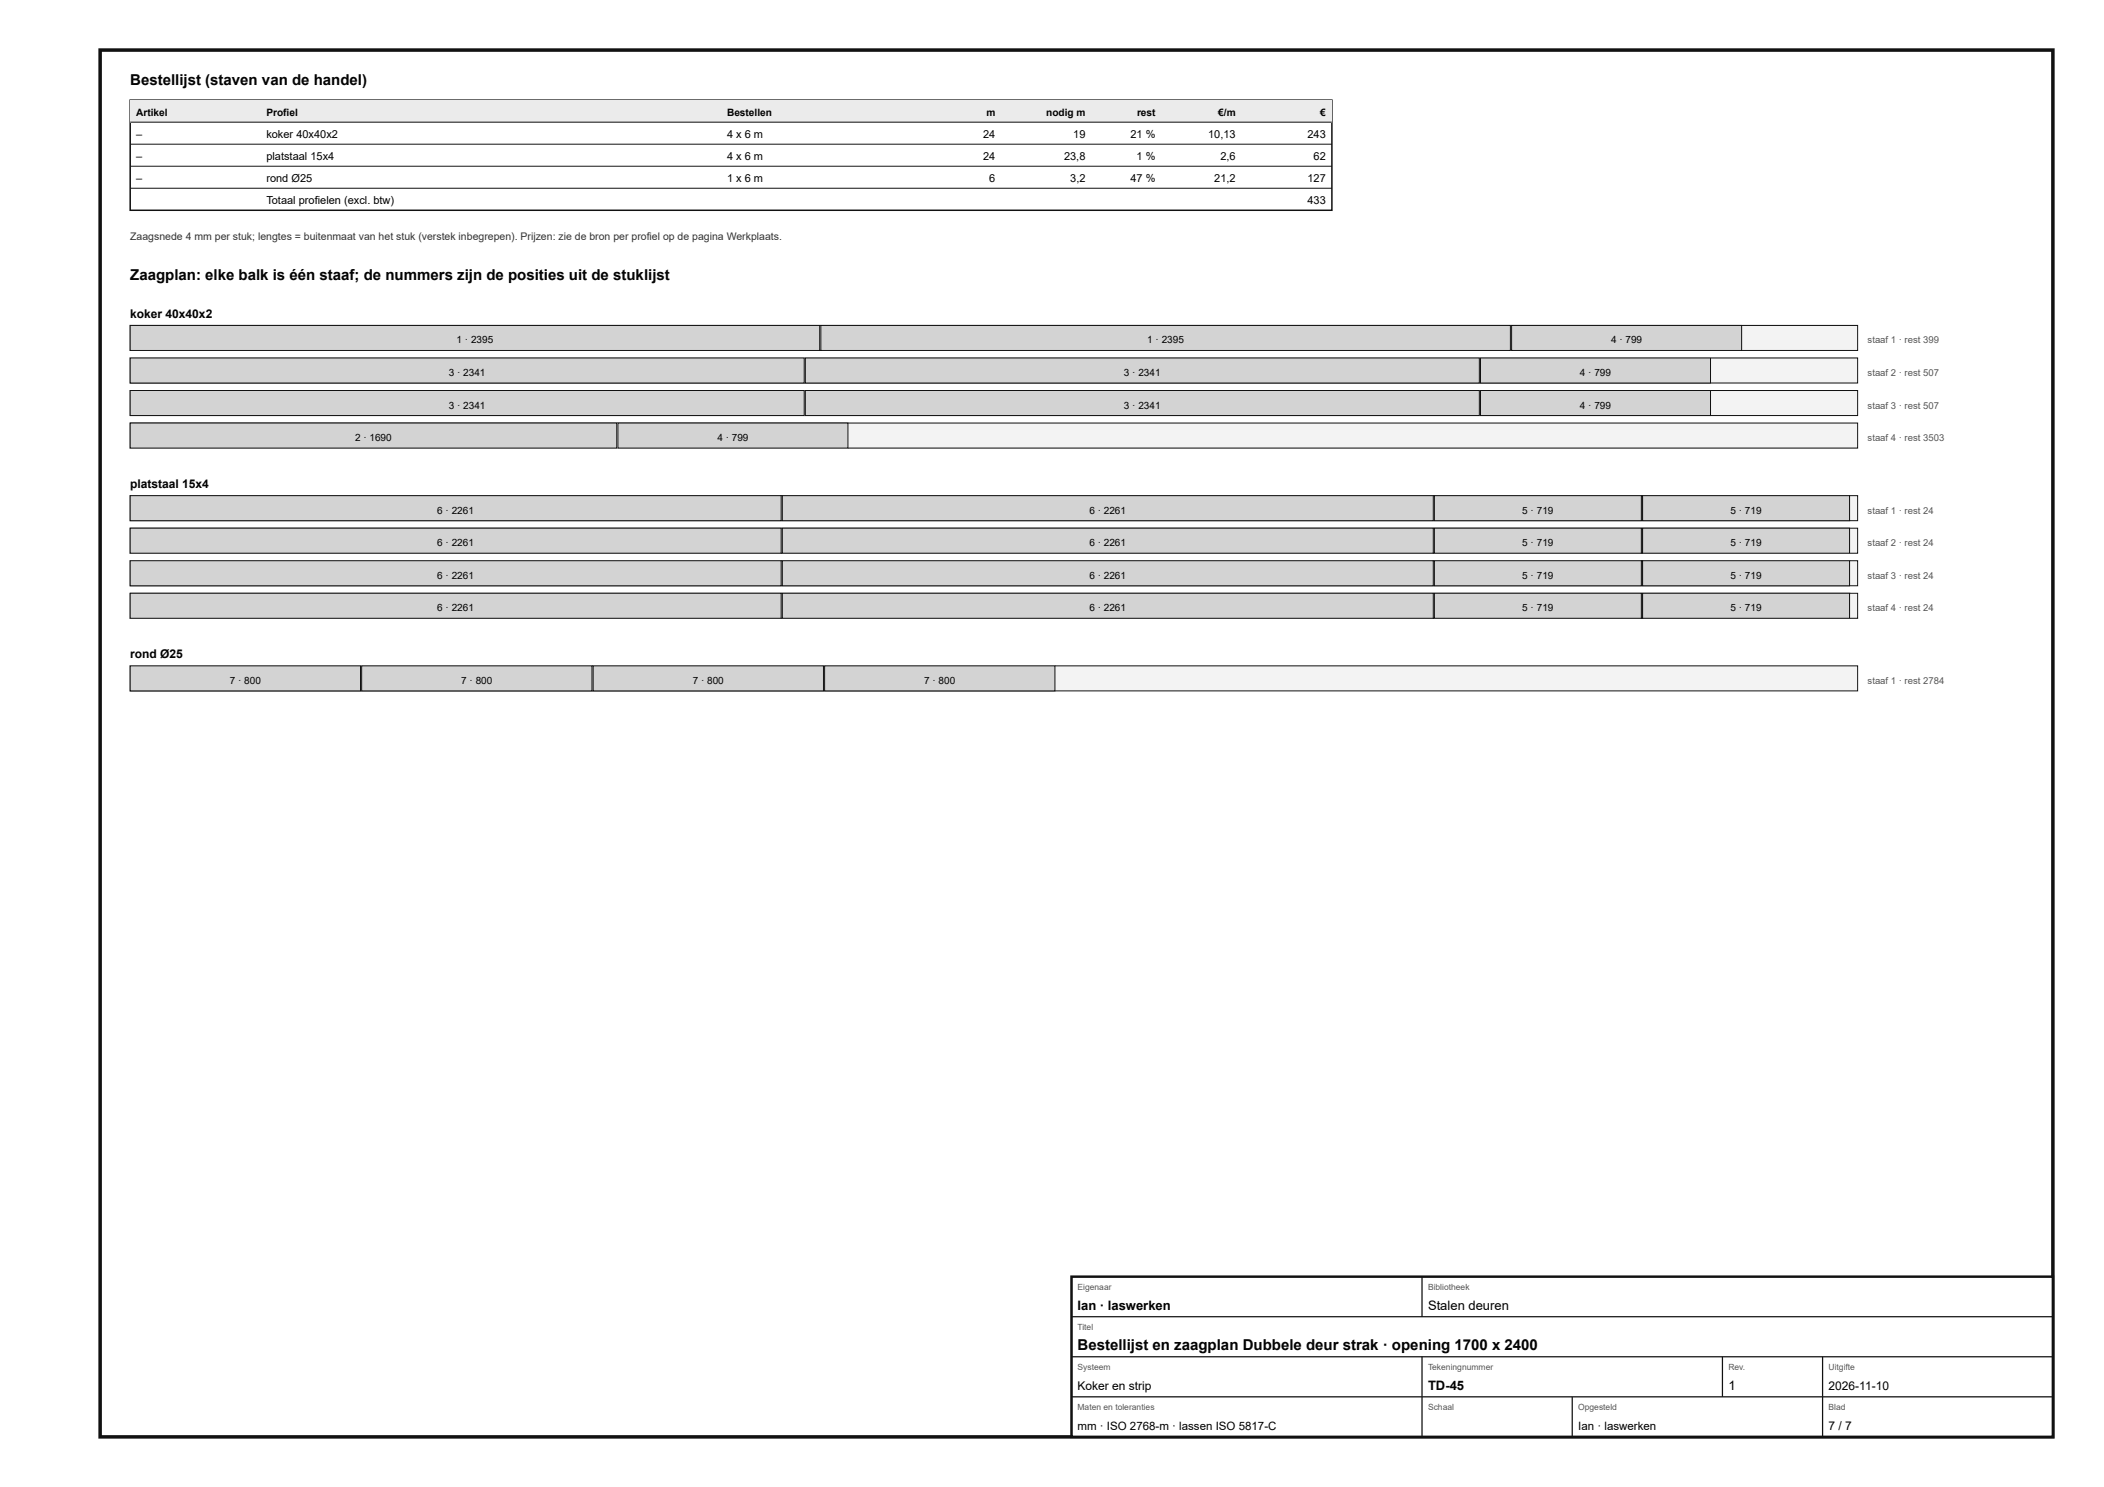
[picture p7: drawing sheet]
<svg xmlns="http://www.w3.org/2000/svg" width="420mm" height="297mm" viewBox="0 0 420 297" stroke-linecap="round" stroke-linejoin="round" font-family="sans-serif">
<defs><g id="words">
<g font-size="3">
<text x="26" y="17">Bestellijst (staven van de handel)</text>
<text x="26" y="56">Zaagplan: elke balk is één staaf; de nummers zijn de posities uit de stuklijst</text>
<text x="215.2" y="269.6">Bestellijst en zaagplan Dubbele deur strak · opening 1700 x 2400</text>
</g>
<g font-size="2.6">
<text x="215.2" y="261.6">Ian · laswerken</text>
<text x="285.2" y="261.6">Stalen deuren</text>
<text x="285.2" y="277.6">TD-45</text>
<text x="345.2" y="277.6">1</text>
</g>
<g font-size="2.4">
<text x="26" y="63.5">koker 40x40x2</text>
<text x="26" y="97.5">platstaal 15x4</text>
<text x="26" y="131.5">rond Ø25</text>
<text x="215.2" y="277.6">Koker en strip</text>
<text x="365.2" y="277.6">2026-11-10</text>
<text x="365.2" y="285.6">7 / 7</text>
</g>
<g font-size="2.3">
<text x="215.2" y="285.6">mm · ISO 2768-m · lassen ISO 5817-C</text>
<text x="315.2" y="285.6">Ian · laswerken</text>
</g>
<g font-size="2.2">
<text x="27.2" y="27.5">–</text>
<text x="53.2" y="27.5">koker 40x40x2</text>
<text x="145.2" y="27.5">4 x 6 m</text>
<text x="196.3" y="27.5">24</text>
<text x="214.3" y="27.5">19</text>
<text x="225.8" y="27.5">21 %</text>
<text x="241.3" y="27.5">10,13</text>
<text x="261.1" y="27.5">243</text>
<text x="27.2" y="31.9">–</text>
<text x="53.2" y="31.9">platstaal 15x4</text>
<text x="145.2" y="31.9">4 x 6 m</text>
<text x="196.3" y="31.9">24</text>
<text x="212.5" y="31.9">23,8</text>
<text x="227" y="31.9">1 %</text>
<text x="243.7" y="31.9">2,6</text>
<text x="262.3" y="31.9">62</text>
<text x="27.2" y="36.3">–</text>
<text x="53.2" y="36.3">rond Ø25</text>
<text x="53.2" y="40.7">Totaal profielen (excl. btw)</text>
<text x="145.2" y="36.3">1 x 6 m</text>
<text x="197.6" y="36.3">6</text>
<text x="213.7" y="36.3">3,2</text>
<text x="225.8" y="36.3">47 %</text>
<text x="242.5" y="36.3">21,2</text>
<text x="261.1" y="36.3">127</text>
<text x="261.1" y="40.7">433</text>
</g>
<text font-size="2.1" fill="#333" x="26" y="48">Zaagsnede 4 mm per stuk; lengtes = buitenmaat van het stuk (verstek inbegrepen). Prijzen: zie de bron per profiel op de pagina Werkplaats.</text>
<g font-size="2">
<text x="27.2" y="23.1">Artikel</text>
<text x="53.2" y="23.1">Profiel</text>
<text x="145.2" y="23.1">Bestellen</text>
<text x="197" y="23.1">m</text>
<text x="208.9" y="23.1">nodig m</text>
<text x="227.1" y="23.1">rest</text>
<text x="243.3" y="23.1">€/m</text>
<text x="263.7" y="23.1">€</text>
<text x="91.2" y="68.6">1 · 2395</text>
<text x="229.1" y="68.6">1 · 2395</text>
<text x="321.7" y="68.6">4 · 799</text>
<text x="89.6" y="75.1">3 · 2341</text>
<text x="224.5" y="75.1">3 · 2341</text>
<text x="315.5" y="75.1">4 · 799</text>
<text x="89.6" y="81.6">3 · 2341</text>
<text x="224.5" y="81.6">3 · 2341</text>
<text x="315.5" y="81.6">4 · 799</text>
<text x="70.9" y="88.1">2 · 1690</text>
<text x="143.3" y="88.1">4 · 799</text>
<text x="87.3" y="102.6">6 · 2261</text>
<text x="217.6" y="102.6">6 · 2261</text>
<text x="304" y="102.6">5 · 719</text>
<text x="345.6" y="102.6">5 · 719</text>
<text x="87.3" y="109.1">6 · 2261</text>
<text x="217.6" y="109.1">6 · 2261</text>
<text x="304" y="109.1">5 · 719</text>
<text x="345.6" y="109.1">5 · 719</text>
<text x="87.3" y="115.6">6 · 2261</text>
<text x="217.6" y="115.6">6 · 2261</text>
<text x="304" y="115.6">5 · 719</text>
<text x="345.6" y="115.6">5 · 719</text>
<text x="87.3" y="122.1">6 · 2261</text>
<text x="217.6" y="122.1">6 · 2261</text>
<text x="304" y="122.1">5 · 719</text>
<text x="345.6" y="122.1">5 · 719</text>
<text x="45.9" y="136.6">7 · 800</text>
<text x="92.1" y="136.6">7 · 800</text>
<text x="138.3" y="136.6">7 · 800</text>
<text x="184.6" y="136.6">7 · 800</text>
</g>
<g font-size="1.9" fill="#555">
<text x="373" y="68.6">staaf 1 · rest 399</text>
<text x="373" y="75.1">staaf 2 · rest 507</text>
<text x="373" y="81.6">staaf 3 · rest 507</text>
<text x="373" y="88.1">staaf 4 · rest 3503</text>
<text x="373" y="102.6">staaf 1 · rest 24</text>
<text x="373" y="109.1">staaf 2 · rest 24</text>
<text x="373" y="115.6">staaf 3 · rest 24</text>
<text x="373" y="122.1">staaf 4 · rest 24</text>
<text x="373" y="136.6">staaf 1 · rest 2784</text>
</g>
<g font-size="1.7" fill="#555">
<text x="215.2" y="257.6">Eigenaar</text>
<text x="285.2" y="257.6">Bibliotheek</text>
<text x="215.2" y="265.6">Titel</text>
<text x="215.2" y="273.6">Systeem</text>
<text x="285.2" y="273.6">Tekeningnummer</text>
<text x="345.2" y="273.6">Rev.</text>
<text x="365.2" y="273.6">Uitgifte</text>
<text x="215.2" y="281.6">Maten en toleranties</text>
<text x="285.2" y="281.6">Schaal</text>
<text x="315.2" y="281.6">Opgesteld</text>
<text x="365.2" y="281.6">Blad</text>
</g>
</g></defs>
<path d="M20 10h390v277h-390z" fill="none" stroke="#111" stroke-width=".7" stroke-linecap="butt"/>
<path d="M26 20h240v22h-240z" fill="none" stroke="#111" stroke-width=".3"/>
<path d="M26 20h240v4.4h-240z" fill="#e9ecee"/>
<path d="M26 24.4h240M26 28.8h240M26 33.2h240M26 37.6h240" fill="none" stroke="#111" stroke-width=".2"/>
<path d="M26 65h345v5h-345z" fill="#f2f3f3"/>
<path d="M26 65h345v5h-345z" fill="none" stroke="#111" stroke-width=".2"/>
<path d="M26 65h137.7v5h-137.7z" fill="#cfd4d7"/>
<path d="M26 65h137.7v5h-137.7z" fill="none" stroke="#111" stroke-width=".2"/>
<path d="M163.9 65h137.7v5h-137.7z" fill="#cfd4d7"/>
<path d="M163.9 65h137.7v5h-137.7z" fill="none" stroke="#111" stroke-width=".2"/>
<path d="M301.9 65h45.9v5h-45.9z" fill="#cfd4d7"/>
<path d="M301.9 65h45.9v5h-45.9z" fill="none" stroke="#111" stroke-width=".2"/>
<path d="M26 71.5h345v5h-345z" fill="#f2f3f3"/>
<path d="M26 71.5h345v5h-345z" fill="none" stroke="#111" stroke-width=".2"/>
<path d="M26 71.5h134.6v5h-134.6z" fill="#cfd4d7"/>
<path d="M26 71.5h134.6v5h-134.6z" fill="none" stroke="#111" stroke-width=".2"/>
<path d="M160.8 71.5h134.6v5h-134.6z" fill="#cfd4d7"/>
<path d="M160.8 71.5h134.6v5h-134.6z" fill="none" stroke="#111" stroke-width=".2"/>
<path d="M295.7 71.5h45.9v5h-45.9z" fill="#cfd4d7"/>
<path d="M295.7 71.5h45.9v5h-45.9z" fill="none" stroke="#111" stroke-width=".2"/>
<path d="M26 78h345v5h-345z" fill="#f2f3f3"/>
<path d="M26 78h345v5h-345z" fill="none" stroke="#111" stroke-width=".2"/>
<path d="M26 78h134.6v5h-134.6z" fill="#cfd4d7"/>
<path d="M26 78h134.6v5h-134.6z" fill="none" stroke="#111" stroke-width=".2"/>
<path d="M160.8 78h134.6v5h-134.6z" fill="#cfd4d7"/>
<path d="M160.8 78h134.6v5h-134.6z" fill="none" stroke="#111" stroke-width=".2"/>
<path d="M295.7 78h45.9v5h-45.9z" fill="#cfd4d7"/>
<path d="M295.7 78h45.9v5h-45.9z" fill="none" stroke="#111" stroke-width=".2"/>
<path d="M26 84.5h345v5h-345z" fill="#f2f3f3"/>
<path d="M26 84.5h345v5h-345z" fill="none" stroke="#111" stroke-width=".2"/>
<path d="M26 84.5h97.2v5h-97.2z" fill="#cfd4d7"/>
<path d="M26 84.5h97.2v5h-97.2z" fill="none" stroke="#111" stroke-width=".2"/>
<path d="M123.4 84.5h45.9v5h-45.9z" fill="#cfd4d7"/>
<path d="M123.4 84.5h45.9v5h-45.9z" fill="none" stroke="#111" stroke-width=".2"/>
<path d="M26 99h345v5h-345z" fill="#f2f3f3"/>
<path d="M26 99h345v5h-345z" fill="none" stroke="#111" stroke-width=".2"/>
<path d="M26 99h130v5h-130z" fill="#cfd4d7"/>
<path d="M26 99h130v5h-130z" fill="none" stroke="#111" stroke-width=".2"/>
<path d="M156.2 99h130v5h-130z" fill="#cfd4d7"/>
<path d="M156.2 99h130v5h-130z" fill="none" stroke="#111" stroke-width=".2"/>
<path d="M286.5 99h41.3v5h-41.3z" fill="#cfd4d7"/>
<path d="M286.5 99h41.3v5h-41.3z" fill="none" stroke="#111" stroke-width=".2"/>
<path d="M328 99h41.4v5h-41.4z" fill="#cfd4d7"/>
<path d="M328 99h41.4v5h-41.4z" fill="none" stroke="#111" stroke-width=".2"/>
<path d="M26 105.5h345v5h-345z" fill="#f2f3f3"/>
<path d="M26 105.5h345v5h-345z" fill="none" stroke="#111" stroke-width=".2"/>
<path d="M26 105.5h130v5h-130z" fill="#cfd4d7"/>
<path d="M26 105.5h130v5h-130z" fill="none" stroke="#111" stroke-width=".2"/>
<path d="M156.2 105.5h130v5h-130z" fill="#cfd4d7"/>
<path d="M156.2 105.5h130v5h-130z" fill="none" stroke="#111" stroke-width=".2"/>
<path d="M286.5 105.5h41.3v5h-41.3z" fill="#cfd4d7"/>
<path d="M286.5 105.5h41.3v5h-41.3z" fill="none" stroke="#111" stroke-width=".2"/>
<path d="M328 105.5h41.4v5h-41.4z" fill="#cfd4d7"/>
<path d="M328 105.5h41.4v5h-41.4z" fill="none" stroke="#111" stroke-width=".2"/>
<path d="M26 112h345v5h-345z" fill="#f2f3f3"/>
<path d="M26 112h345v5h-345z" fill="none" stroke="#111" stroke-width=".2"/>
<path d="M26 112h130v5h-130z" fill="#cfd4d7"/>
<path d="M26 112h130v5h-130z" fill="none" stroke="#111" stroke-width=".2"/>
<path d="M156.2 112h130v5h-130z" fill="#cfd4d7"/>
<path d="M156.2 112h130v5h-130z" fill="none" stroke="#111" stroke-width=".2"/>
<path d="M286.5 112h41.3v5h-41.3z" fill="#cfd4d7"/>
<path d="M286.5 112h41.3v5h-41.3z" fill="none" stroke="#111" stroke-width=".2"/>
<path d="M328 112h41.4v5h-41.4z" fill="#cfd4d7"/>
<path d="M328 112h41.4v5h-41.4z" fill="none" stroke="#111" stroke-width=".2"/>
<path d="M26 118.5h345v5h-345z" fill="#f2f3f3"/>
<path d="M26 118.5h345v5h-345z" fill="none" stroke="#111" stroke-width=".2"/>
<path d="M26 118.5h130v5h-130z" fill="#cfd4d7"/>
<path d="M26 118.5h130v5h-130z" fill="none" stroke="#111" stroke-width=".2"/>
<path d="M156.2 118.5h130v5h-130z" fill="#cfd4d7"/>
<path d="M156.2 118.5h130v5h-130z" fill="none" stroke="#111" stroke-width=".2"/>
<path d="M286.5 118.5h41.3v5h-41.3z" fill="#cfd4d7"/>
<path d="M286.5 118.5h41.3v5h-41.3z" fill="none" stroke="#111" stroke-width=".2"/>
<path d="M328 118.5h41.4v5h-41.4z" fill="#cfd4d7"/>
<path d="M328 118.5h41.4v5h-41.4z" fill="none" stroke="#111" stroke-width=".2"/>
<path d="M26 133h345v5h-345z" fill="#f2f3f3"/>
<path d="M26 133h345v5h-345z" fill="none" stroke="#111" stroke-width=".2"/>
<path d="M26 133h46v5h-46z" fill="#cfd4d7"/>
<path d="M26 133h46v5h-46z" fill="none" stroke="#111" stroke-width=".2"/>
<path d="M72.2 133h46v5h-46z" fill="#cfd4d7"/>
<path d="M72.2 133h46v5h-46z" fill="none" stroke="#111" stroke-width=".2"/>
<path d="M118.5 133h46v5h-46z" fill="#cfd4d7"/>
<path d="M118.5 133h46v5h-46z" fill="none" stroke="#111" stroke-width=".2"/>
<path d="M164.7 133h46v5h-46z" fill="#cfd4d7"/>
<path d="M164.7 133h46v5h-46z" fill="none" stroke="#111" stroke-width=".2"/>
<path d="M214 255h196v32h-196z" fill="#fff"/>
<path d="M214 255h196v32h-196z" fill="none" stroke="#111" stroke-width=".5"/>
<path d="M284 255v8M214 263h196M214 271h196M214 279h196M284 271v16M314 279v8M344 271v8M364 271v16" fill="none" stroke="#111" stroke-width=".25"/>
<use href="#words"/>
</svg>
